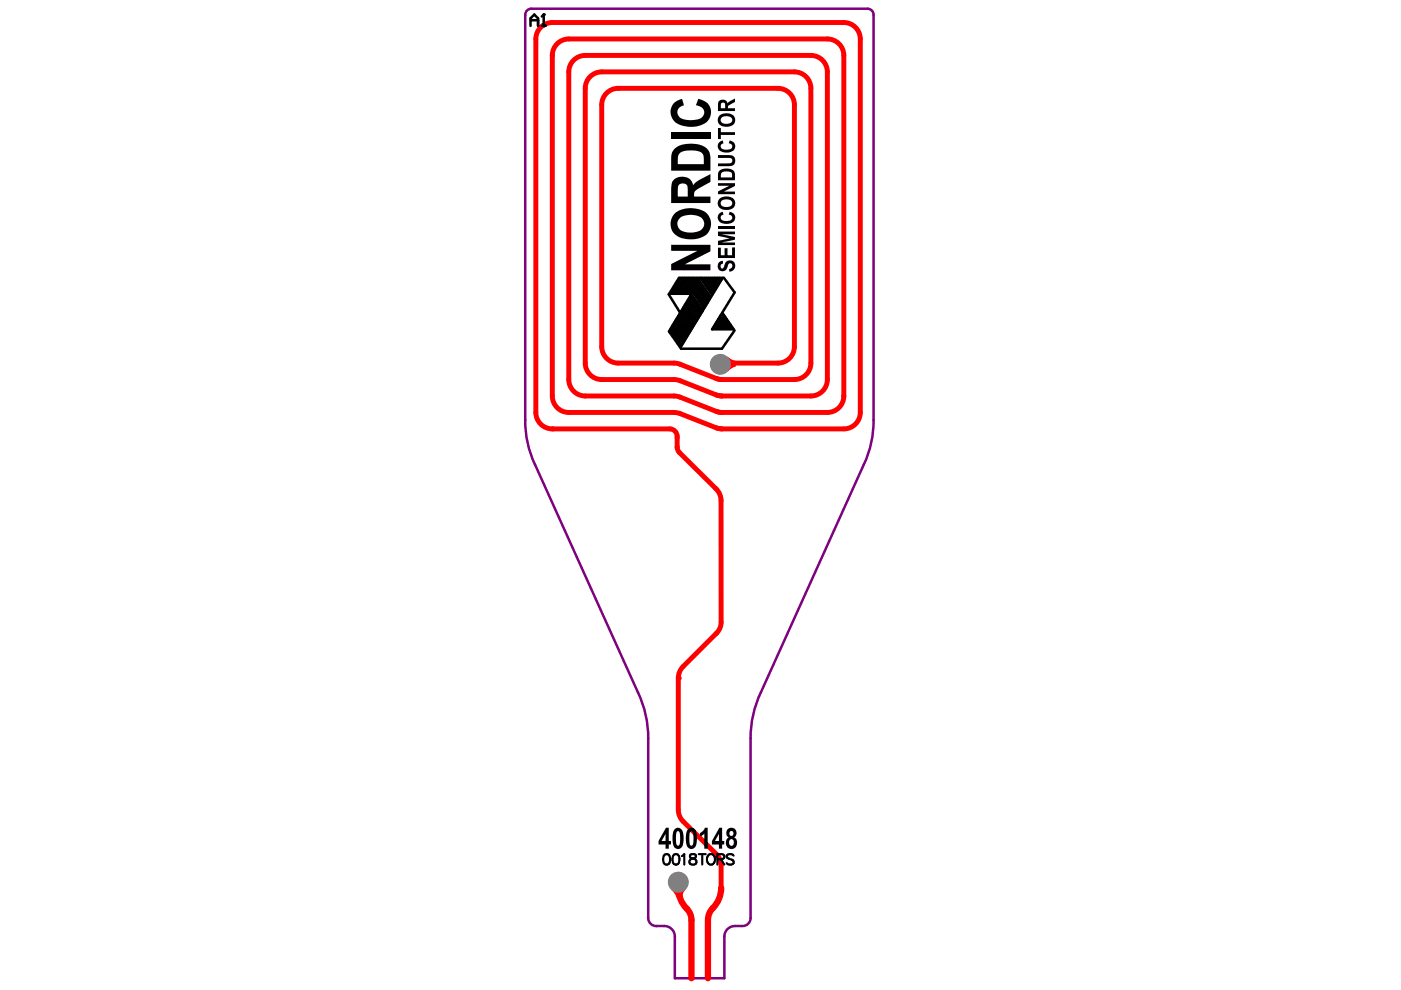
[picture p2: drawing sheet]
<svg xmlns="http://www.w3.org/2000/svg" width="297mm" height="210mm" viewBox="0 0 297 210" stroke-linecap="round" stroke-linejoin="round" font-family="sans-serif">
<path d="M111.9 2.1l.7-.3h71.4a1.29 1.29 0 0 1 1.2 1.4v85.8a21.7 21.7 0 0 1-2 9.5l-21.9 48.3a22.5 22.5 0 0 0-2.2 9.8v38.1a1.68 1.68 0 0 1-1.7 1.6 3.2 3.2 0 0 0-3.5 1.1l-.3 1.2v8.8h-10.5v-8.8a2.25 2.25 0 0 0-2.3-2.3 2.89 2.89 0 0 1-3.1-.7l-.3-.9v-38.1a22.5 22.5 0 0 0-2.2-9.8l-21.8-48.3a21.6 21.6 0 0 1-2-9.5v-85.8v-.4z" fill="none" stroke="#800080" stroke-width=".53"/>
<g fill="#f00">
<path d="M142.3 188.7l3.1-.1-.1 .1a1.5 1.5 0 0 0-.5 1.5h-1.4l-.4-.7z"/>
<path d="M154.3 75.7l.2 .2a2.34 2.34 0 0 0 1.5 .8v1.1a2.53 2.53 0 0 0-1.7 1z"/>
<path d="M154.1 75.5l1 .7 .8 .3 .1 1-.7 .3-.8 .8z"/>
</g>
<path d="M117.1 11.8h.1M117.1 90.9h.2" fill="none" stroke="#f00" stroke-width="1"/>
<circle cx="143.8" cy="143.8" r=".52" fill="#f00"/>
<path d="M144.2 77.2l8.3 3.2 15.9 .1a3.5 3.5 0 0 0 3.5-3.5v-58.3a3.5 3.5 0 0 0-3.5-3.5h-40.8a3.5 3.5 0 0 0-3.5 3.5v58.3a3.5 3.5 0 0 0 3.5 3.5h15.3l1.3 .2M152.9 77h12a3.5 3.5 0 0 0 3.5-3.5v-51.3a3.5 3.5 0 0 0-3.5-3.5h-33.8a3.5 3.5 0 0 0-3.5 3.5v51.3a3.5 3.5 0 0 0 3.5 3.5h11.8l1.3 .2M117.3 90.9h24.7a1.57 1.57 0 0 1 1.6 1.6v2.3l.2 .9 8.1 8 .5 .7 .4 1.3 .1 26.7-.4 1-.6 .8-7.4 7.5-.4 .8-.3 .8v28.4l.1 .9 .6 1.2 7.4 7.3 .5 .7 .5 1.3v5.2M144.2 87.7l7.6 3 1 .2h26.1a3.5 3.5 0 0 0 3.5-3.4v-79.2a3.5 3.5 0 0 0-3.5-3.5h-61.8a3.5 3.5 0 0 0-3.5 3.5v79.2a3.5 3.5 0 0 0 3.5 3.4M144.2 80.7l7.6 3 1 .2 19.1 .1a3.5 3.5 0 0 0 3.5-3.5v-65.3a3.5 3.5 0 0 0-3.5-3.4h-47.8a3.5 3.5 0 0 0-3.5 3.4v65.3a3.5 3.5 0 0 0 3.5 3.5h18.8l1.3 .2M144.2 84.2l7.6 3 1 .2 22.6 .1a3.5 3.5 0 0 0 3.5-3.5v-72.2a3.5 3.5 0 0 0-3.5-3.5h-54.8a3.5 3.5 0 0 0-3.5 3.5v72.2a3.5 3.5 0 0 0 3.5 3.5h22.3l1.3 .2" fill="none" stroke="#f00" stroke-width="1"/>
<path d="M143.8 187a6.6 6.6 0 0 0 1.8 5.6M145.6 192.6a3.4 3.4 0 0 1 1 2.5v12.3M150.1 195.1v12.3M152.9 188.3a6.5 6.5 0 0 1-2.1 4.7 3.4 3.4 0 0 0-.7 2" fill="none" stroke="#f00" stroke-width="1.3"/>
<g fill="#808080">
<circle cx="152.7" cy="77.3" r="2.22"/>
<circle cx="143.8" cy="187" r="2.22"/>
</g>
<g fill="none" stroke="#000" stroke-width=".53">
<path d="M112.5 5.5v-1.6l.8-.8 .8 .8v1.6M112.5 4.3h1.6M114.9 5.5h.8M114.9 3.5l.4-.4v2.4M144.3 58.9l-2 3.4M144.8 58.9l-2 3.4M145.1 58.9l-2 3.4M145.6 58.9l-2.1 3.4M146 58.9l-2.1 3.4M146.5 58.9l-2.1 3.4M146.7 58.9l-2 3.4M147.2 58.9l-2.1 3.4"/>
<path d="M147.6 58.9l-2 3.4M147.9 58.9l-2 3.4M148 59.9l2.5 3.5M148.3 59.5l2.4 3.5M148.4 58.9l-2.1 3.4h-4.4M148.6 59.1l2.4 3.4M148.6 58.9l-2.1 3.4 2.5 3.5M148.8 58.9l2.4 3.3M149.3 58.9l2.1 2.9M149.8 58.9l1.9 2.6M150.3 58.9l1.6 2.2M150.7 58.9l1.3 1.9"/>
<path d="M151.1 58.9l1.2 1.6M151.5 58.9l.9 1.3M152 58.9l.7 .9M152.5 58.9l.4 .5M153.2 58.9l-8.9 14.7M153.5 58.9h-9.5l-2.2 3.5 2.4 3.9M153.5 58.9l2.3 3.1-4.8 7.8h4.5M142.1 69.9l2.4 3.4M142.2 69.6l2.4 3.4M142.4 69.3l2.4 3.4M142.6 69l2.4 3.4M142.8 68.7l2.4 3.4"/>
<path d="M143 68.3l2.4 3.4M143.2 68l2.4 3.5M143.4 67.7l2.4 3.4M143.6 67.4l2.4 3.4M143.8 67l2.4 3.5M144 66.7l2.4 3.4M144.2 66.3l2.4 3.5M144.4 66l2.4 3.4M144.6 65.7l2.4 3.4M144.8 65.3l2.4 3.4M145 65l2.4 3.5M145.2 64.7l2.4 3.4"/>
<path d="M145.4 64.4l2.4 3.4M145.6 64l2.5 3.4M145.9 63.6l2.4 3.4M146.1 63.3l2.4 3.4M146.4 62.9l2.3 3.5M146.4 62.7l2.5 3.4M146.8 61.9l2.5 3.5M147.1 61.5l2.4 3.5M147.3 61.2l2.4 3.4M147.5 60.8l2.5 3.5M147.7 60.5l2.4 3.4M147.9 60.2l2.4 3.4"/>
<path d="M148.9 66l-2.4-3.5-4.7 7.8 2.6 3.6h8.7l2.6-3.8M151.2 69.5h4.1M151.4 69.1h3.6M151.6 68.8h3.2M151.8 68.4h2.8M152.1 68.1h2.3M152.3 67.7h1.8M152.5 67.3h1.4M152.8 66.9h.7M153.1 66.3l2.6 3.7"/>
</g>
<g fill="#000">
<path d="M143 21.8l.6-.5 1-.3 .4 1.3a1.52 1.52 0 0 0-1.4 1.7 1.52 1.52 0 0 0 1.7 1.4 5.1 5.1 0 0 0 3.6-.6 1.44 1.44 0 0 0 .3-1.5 1.44 1.44 0 0 0-1.3-.9l-.4-.1 .6-1.3a2.85 2.85 0 0 1 2.7 2.8 3.2 3.2 0 0 1-3.2 3 5.3 5.3 0 0 1-4.9-1.4 2.81 2.81 0 0 1 .3-3.6zM142.3 28h8.3v1.3h-8.3zM152.2 32.9l3.2 .1a1.23 1.23 0 0 1-.2 2.1l-3 .1v-.6h2.6l.3-.2 .2-.4-.1-.3-.3-.2h-2.7zM152.5 30.1l.7-.3 .2 .6a.68 .68 0 0 0-.6 .8 .68 .68 0 0 0 .9 .5h.4a.89 .89 0 0 0 1.2-.7 .74 .74 0 0 0-.8-.6l.2-.6 .8 .3 .3 .6v.6l-.5 .7-.7 .3h-.8l-.9-.2-.5-.4-.2-.8zM152.2 27.1h.6v.9h3v.6h-3v.9h-.6zM142.3 51.9h8.3v1.4l-5.4 2.7h5.4v1.3h-8.3v-1.3l5.6-2.8h-5.6zM152.5 45.3l.7-.4 .2 .6-.5 .3a.86 .86 0 0 0 .2 .9 .86 .86 0 0 0 1 .2 .89 .89 0 0 0 1.2-.8 .74 .74 0 0 0-.8-.6l.2-.6 .8 .3 .3 .6v.7l-.3 .5-.3 .2-1.4 .3-.9-.2-.5-.5-.2-.8zM152.5 55.6l.8-.3v.6a.48 .48 0 0 0-.6 .5 .48 .48 0 0 0 .7 .4l.4-1.1 .6-.4 1 .1 .5 .7a1.25 1.25 0 0 1-1.2 1.5l-.1-.6a.59 .59 0 0 0 .7-.6 .59 .59 0 0 0-.8-.5l-.6 1.3-.3 .2-.6 .1-.5-.2-.3-.5v-.6zM152.2 52.5h.6v1.6h.8v-1.5h.6v1.5h1v-1.6h.6v2.2h-3.6zM152.2 49.1h3.6v.6h-2.8l2.8 .6v.5l-2.8 .6h2.8v.6h-3.6v-.9l2.5-.6-2.5-.5zM152.2 47.9h3.6v.6h-3.6zM152.2 38.8h3.6v.6l-2.3 1.2h2.3v.6h-3.6v-.6l2.4-1.2h-2.4z"/>
<path d="M149.5 175.5h.5v4.4h-.7v-3.2l-.9 .7v-.8l.7-.5z"/>
<path d="M142.9 31.7a4.3 4.3 0 0 1 2.8-1.2h1a3.5 3.5 0 0 1 3.8 2.3l.1 3.4h-8.3v-2.5a2.91 2.91 0 0 1 .6-2zM144.1 32.5l-.3 .6-.1 1.7h5.5v-1a1.6 1.6 0 0 0-1.9-1.9h-1a3.2 3.2 0 0 0-2.2 .6z"/>
<path d="M152.5 36.3l.5-.4 .6-.1h1l.7 .3 .5 .6v1.5h-3.6v-1.4zM153 36.6l-.1 .3-.1 .7h2.4v-.7l-.2-.4-1.1-.1z"/>
<path d="M152.6 24.5l.7-.4 1-.1 .9 .3 .5 .6 .2 .8-.4 .7-.9 .4-.9 .1a1.39 1.39 0 0 1-1.4-.8 1.39 1.39 0 0 1 .3-1.6zM153.1 24.9l-.3 .4 .2 .6 .4 .3 .7 .1a.96 .96 0 0 0 1.2-.9l-.2-.4-.6-.3h-.8z"/>
<path d="M152.4 21.4l.9-.3a.91 .91 0 0 1 .9 .8l1.6-1v.7l-1.3 .8-.2 .4v.1h1.5v.6h-3.6v-1.5zM153 21.8l-.2 1.1h.9v-1l-.4-.1z"/>
<path d="M143.1 45.2a5.5 5.5 0 0 1 7 .4 3.2 3.2 0 0 1-2.5 5.1 4.9 4.9 0 0 1-5-1.6 3.2 3.2 0 0 1 .5-3.9zM144.2 46.1a1.77 1.77 0 0 0-.4 2 1.77 1.77 0 0 0 1.7 1.1 4 4 0 0 0 3.5-.8 1.78 1.78 0 0 0 0-1.9 1.78 1.78 0 0 0-1.6-.9 4.6 4.6 0 0 0-3.2 .5z"/>
<path d="M142.8 38.2a2.57 2.57 0 0 1 4 .5l.2 .6 .8-.9 2.8-1.5v1.7l-2.9 1.6a1.09 1.09 0 0 0-.5 1.2v.3h3.4v1.4h-8.3v-3a2.87 2.87 0 0 1 .5-1.9zM144 39.1l-.3 .7v1.9h2.1v-1.1a1.3 1.3 0 0 0-.5-1.6l-.6-.1z"/>
<path d="M152.6 42.1l.7-.4h1l.9 .2 .5 .6 .2 .8-.4 .7-.9 .5h-.9a1.39 1.39 0 0 1-1.4-.8 1.39 1.39 0 0 1 .3-1.6zM153 42.6l-.2 .5 .2 .5 .5 .2 .6 .1a.96 .96 0 0 0 1.2-.8l-.2-.5-.6-.3h-.8z"/>
<path d="M141.2 175.5h.6v2.8h.4v.8h-.4v.8h-.7v-.8h-1.5v-.8zM141.1 176.8l-.8 1.5h.8z"/>
<path d="M143 175.8a1.13 1.13 0 0 1 1.4-.1 1.13 1.13 0 0 1 .5 1.3l-.1 2a1.09 1.09 0 0 1-1.2 1 1.09 1.09 0 0 1-.9-1.3l-.1-1.6zM143.5 176.3l-.2 .7v1.5a.47 .47 0 0 0 .1 .6 .47 .47 0 0 0 .6 0l.2-2.1a.49 .49 0 0 0-.1-.6 .49 .49 0 0 0-.6-.1z"/>
<path d="M145.9 175.8a1.13 1.13 0 0 1 1.3-.1 1.13 1.13 0 0 1 .5 1.3l-.1 2a1.09 1.09 0 0 1-1.2 1 1.09 1.09 0 0 1-.9-1.3l-.1-1.6zM146.4 176.3l-.2 .7v1.5a.47 .47 0 0 0 .1 .6 .47 .47 0 0 0 .6 0l.1-2.1a.49 .49 0 0 0-.1-.6 .49 .49 0 0 0-.5-.1z"/>
<path d="M152.5 175.5h.6v2.8h.5v.8h-.5v.8h-.7v-.8h-1.5v-.8zM152.4 176.8l-.8 1.5h.8z"/>
<path d="M154.3 175.8a1.11 1.11 0 0 1 1.7 .1 1.11 1.11 0 0 1-.3 1.7 1.25 1.25 0 0 1 .3 2 1.25 1.25 0 0 1-2-.4l-.1-.6a1.14 1.14 0 0 1 .6-1 1.14 1.14 0 0 1-.2-1.8zM154.8 176.3l-.2 .4a.48 .48 0 0 0 .7 .5 .48 .48 0 0 0 .1-.8l-.3-.2zM154.8 178l-.2 .6a.56 .56 0 0 0 .6 .7 .56 .56 0 0 0 .4-.8 .5 .5 0 0 0-.3-.5 .5 .5 0 0 0-.5 0z"/>
<circle cx="115.3" cy="3.1" r=".27"/>
</g>
<path d="M140.9 181.2a.72 .72 0 0 1 1.1 .3 1.83 1.83 0 0 1-.2 1.7 .72 .72 0 0 1-1.1-.3 1.83 1.83 0 0 1 .2-1.7zM142.9 181.2a.72 .72 0 0 1 1 .3 1.83 1.83 0 0 1-.2 1.7 .72 .72 0 0 1-1-.3 1.83 1.83 0 0 1 .2-1.7zM144.5 181.5l.6-.4v2.2M146.4 181.2a.45 .45 0 0 0 .2 .7 .82 .82 0 0 1 .8 .3 .82 .82 0 0 1 .1 .9 .79 .79 0 0 1-.8 .2 .79 .79 0 0 1-.5-.7 1.29 1.29 0 0 1 1.2-.8l.1-.4a.84 .84 0 0 0-1.1-.2zM148.1 181.1h1.5M148.9 181.1v2.2M150.1 181.4a.82 .82 0 0 1 .9-.3 .82 .82 0 0 1 .6 .8 .97 .97 0 0 1-.2 1.1 .97 .97 0 0 1-1.1 .2 1.37 1.37 0 0 1-.2-1.8zM152.1 182.2l1.3-.2a.51 .51 0 0 0 0-.8l-1.3-.1v2.2M152.8 182.2l.8 1.1M155.5 181.4a.83 .83 0 0 0-.8-.3 .83 .83 0 0 0-.6 .5l.2 .3 .8 .4a.54 .54 0 0 1 .4 .4 .54 .54 0 0 1-.2 .5 1.02 1.02 0 0 1-1.2-.2" fill="none" stroke="#000" stroke-width=".44"/>
</svg>
